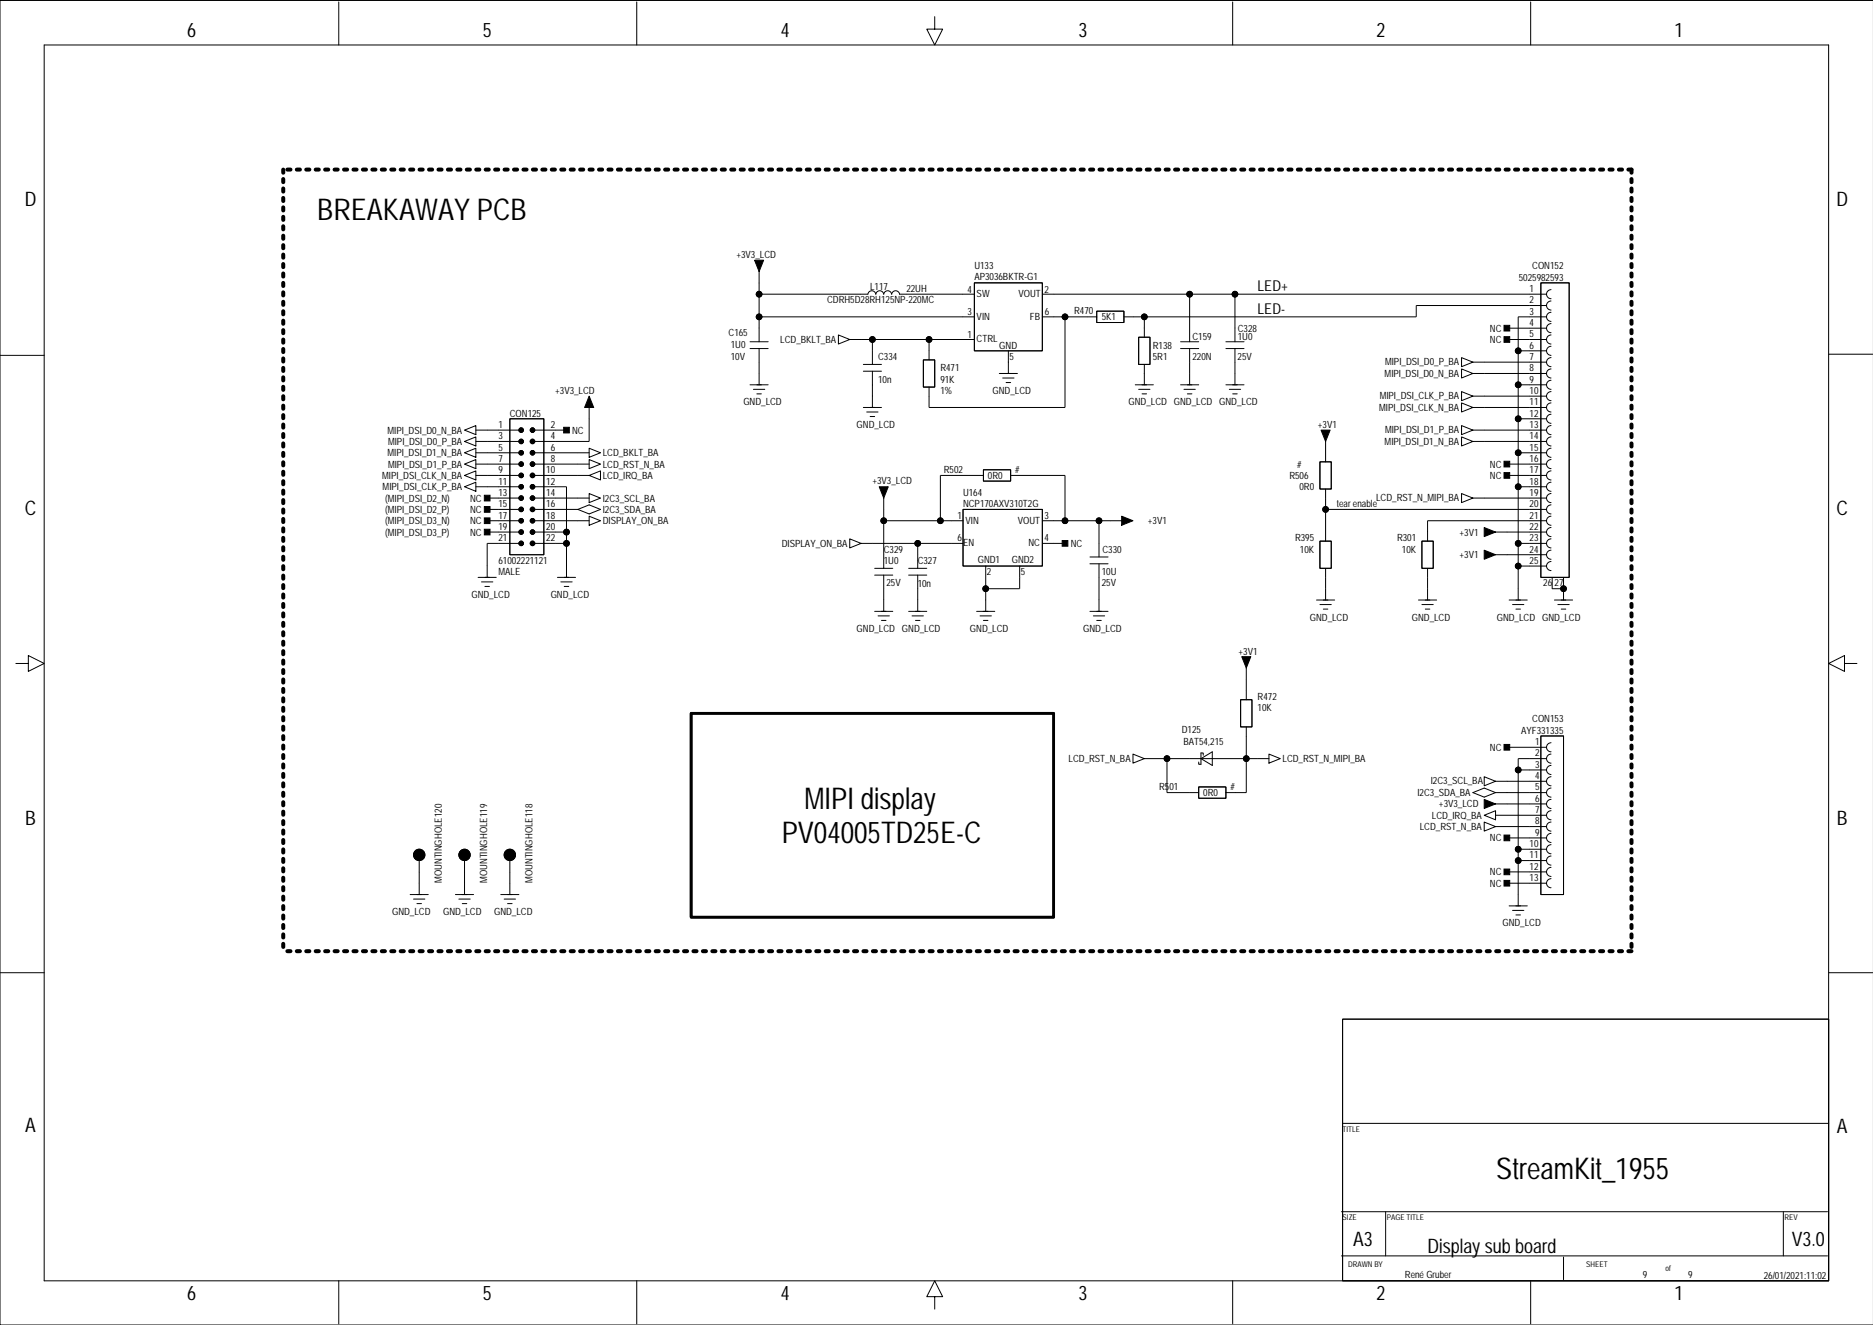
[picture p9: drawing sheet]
<svg xmlns="http://www.w3.org/2000/svg" width="420mm" height="297mm" viewBox="0 0 420 297" stroke-linecap="round" stroke-linejoin="round" font-family="sans-serif">
<defs><g id="words">
<g font-size="6.7">
<text x="71.1" y="49.3">BREAKAWAY PCB</text>
<text x="180.3" y="181.3">MIPI display</text>
<text x="175.2" y="188.9">PV04005TD25E-C</text>
<text x="335.4" y="264.3">StreamKit_1955</text>
</g>
<g font-size="4.5">
<text x="41.9" y="8.4">6</text>
<text x="108.2" y="8.4">5</text>
<text x="175" y="8.4">4</text>
<text x="241.8" y="8.4">3</text>
<text x="308.6" y="8.4">2</text>
<text x="375.3" y="8.4">1</text>
<text x="5.6" y="46.2">D</text>
<text x="411.6" y="46.2">D</text>
<text x="5.6" y="115.5">C</text>
<text x="411.6" y="115.5">C</text>
<text x="5.7" y="184.8">B</text>
<text x="411.7" y="184.8">B</text>
<text x="5.7" y="253.7">A</text>
<text x="411.7" y="253.9">A</text>
<text x="303.3" y="279.3">A3</text>
<text x="320" y="280.8">Display sub board</text>
<text x="401.6" y="279.3">V3.0</text>
<text x="41.9" y="291.5">6</text>
<text x="108.2" y="291.5">5</text>
<text x="175" y="291.5">4</text>
<text x="241.8" y="291.5">3</text>
<text x="308.6" y="291.5">2</text>
<text x="375.3" y="291.5">1</text>
</g>
<g font-size="3.4">
<text x="281.9" y="65.2">LED+</text>
<text x="281.9" y="70.3">LED-</text>
</g>
<g font-size="2.2">
<text x="165.1" y="57.8">+3V3_LCD</text>
<text x="195" y="65">L117</text>
<text x="203.2" y="65.5">22UH</text>
<text x="216.9" y="65.6">4</text>
<text x="218.4" y="60.4">U133</text>
<text x="218.4" y="62.9">AP3036BKTR-G1</text>
<text x="234.1" y="65.6">2</text>
<text x="340.4" y="62.9">5025982593</text>
<text x="342.8" y="65.5">1</text>
<text x="343.4" y="60.4">CON152</text>
<text x="185.4" y="68">CDRH5D28RH125NP-220MC</text>
<text x="216.9" y="70.7">3</text>
<text x="218.9" y="71.7">VIN</text>
<text x="218.9" y="66.6">SW</text>
<text x="228.3" y="66.6">VOUT</text>
<text x="230.8" y="71.7">FB</text>
<text x="234.1" y="70.7">6</text>
<text x="240.7" y="70.5">R470</text>
<text x="246.9" y="71.7">5K1</text>
<text x="342.8" y="68">2</text>
<text x="342.8" y="70.5">3</text>
<text x="163.3" y="75.4">C165</text>
<text x="174.9" y="76.8">LCD_BKLT_BA</text>
<text x="216.9" y="75.8">1</text>
<text x="218.9" y="76.8">CTRL</text>
<text x="267.3" y="76.3">C159</text>
<text x="277.4" y="74.4">C328</text>
<text x="277.4" y="76.3">1U0</text>
<text x="333.9" y="74.4">NC</text>
<text x="333.9" y="76.9">NC</text>
<text x="342.8" y="73.1">4</text>
<text x="342.8" y="75.6">5</text>
<text x="163.8" y="78.1">1U0</text>
<text x="163.8" y="80.6">10V</text>
<text x="196.8" y="80.7">C334</text>
<text x="210.8" y="83.2">R471</text>
<text x="224" y="78.3">GND</text>
<text x="226.3" y="80.6">5</text>
<text x="258.4" y="78.2">R138</text>
<text x="258.4" y="80.7">5R1</text>
<text x="267.3" y="80.7">220N</text>
<text x="277.4" y="80.6">25V</text>
<text x="310.4" y="81.9">MIPI_DSI_D0_P_BA</text>
<text x="342.8" y="78.2">6</text>
<text x="342.8" y="80.7">7</text>
<text x="342.8" y="83.2">8</text>
<text x="124.4" y="88.3">+3V3_LCD</text>
<text x="196.8" y="85.8">10n</text>
<text x="210.8" y="88.3">1%</text>
<text x="210.8" y="85.8">91K</text>
<text x="222.5" y="88.3">GND_LCD</text>
<text x="309.2" y="89.5">MIPI_DSI_CLK_P_BA</text>
<text x="310.3" y="84.4">MIPI_DSI_D0_N_BA</text>
<text x="342.8" y="85.8">9</text>
<text x="342.8" y="88.3">10</text>
<text x="111.7" y="95.9">1</text>
<text x="114.3" y="93.4">CON125</text>
<text x="123.4" y="95.9">2</text>
<text x="166.6" y="90.9">GND_LCD</text>
<text x="192" y="95.9">GND_LCD</text>
<text x="252.9" y="90.9">GND_LCD GND_LCD GND_LCD</text>
<text x="295.4" y="95.9">+3V1</text>
<text x="309.1" y="92.1">MIPI_DSI_CLK_N_BA</text>
<text x="342.8" y="90.9">11</text>
<text x="342.8" y="93.4">12</text>
<text x="342.8" y="95.9">13</text>
<text x="86.9" y="97.2">MIPI_DSI_D0_N_BA</text>
<text x="87" y="99.7">MIPI_DSI_D0_P_BA</text>
<text x="111.7" y="101">5</text>
<text x="111.7" y="98.5">3</text>
<text x="123.4" y="98.5">4</text>
<text x="123.4" y="101">6</text>
<text x="128.2" y="97.2">NC</text>
<text x="310.3" y="99.7">MIPI_DSI_D1_N_BA</text>
<text x="310.4" y="97.1">MIPI_DSI_D1_P_BA</text>
<text x="342.8" y="98.5">14</text>
<text x="342.8" y="101">15</text>
<text x="85.7" y="107.4">MIPI_DSI_CLK_N_BA</text>
<text x="86.9" y="102.3">MIPI_DSI_D1_N_BA</text>
<text x="87" y="104.8">MIPI_DSI_D1_P_BA</text>
<text x="111.7" y="106.1">9</text>
<text x="111.7" y="103.6">7</text>
<text x="122.4" y="106.1">10</text>
<text x="123.4" y="103.6">8</text>
<text x="135.1" y="102.3">LCD_BKLT_BA</text>
<text x="135.1" y="104.8">LCD_RST_N_BA</text>
<text x="135.1" y="107.3">LCD_IRQ_BA</text>
<text x="211.5" y="106">R502</text>
<text x="221.4" y="107.3">0R0</text>
<text x="227.5" y="106">#</text>
<text x="289" y="107.3">R506</text>
<text x="290.8" y="104.8">#</text>
<text x="333.9" y="107.4">NC</text>
<text x="333.9" y="104.8">NC</text>
<text x="342.8" y="103.6">16</text>
<text x="342.8" y="106.1">17</text>
<text x="85.8" y="109.9">MIPI_DSI_CLK_P_BA</text>
<text x="86.3" y="112.4">(MIPI_DSI_D2_N)</text>
<text x="105.4" y="112.4">NC</text>
<text x="111.7" y="113.7">15</text>
<text x="111.7" y="111.2">13</text>
<text x="111.7" y="108.6">11</text>
<text x="122.4" y="113.7">16</text>
<text x="122.4" y="111.2">14</text>
<text x="122.4" y="108.6">12</text>
<text x="135.1" y="112.4">I2C3_SCL_BA</text>
<text x="195.5" y="108.6">+3V3_LCD</text>
<text x="215.9" y="113.7">NCP170AXV310T2G</text>
<text x="215.9" y="111.2">U164</text>
<text x="291.3" y="109.8">0R0</text>
<text x="299.7" y="113.7">tear enable</text>
<text x="308.4" y="112.4">LCD_RST_N_MIPI_BA</text>
<text x="342.8" y="108.6">18</text>
<text x="342.8" y="111.2">19</text>
<text x="342.8" y="113.7">20</text>
<text x="86.3" y="115">(MIPI_DSI_D2_P)</text>
<text x="86.3" y="117.5">(MIPI_DSI_D3_N)</text>
<text x="105.4" y="115">NC</text>
<text x="105.4" y="117.5">NC</text>
<text x="111.7" y="118.8">19</text>
<text x="111.7" y="116.3">17</text>
<text x="122.4" y="116.3">18</text>
<text x="122.4" y="118.8">20</text>
<text x="135.1" y="115">I2C3_SDA_BA</text>
<text x="135.1" y="117.5">DISPLAY_ON_BA</text>
<text x="214.6" y="116.4">1</text>
<text x="216.4" y="117.4">VIN</text>
<text x="228.1" y="117.4">VOUT</text>
<text x="234.1" y="116.3">3</text>
<text x="257.3" y="117.5">+3V1</text>
<text x="342.8" y="116.3">21</text>
<text x="342.8" y="118.8">22</text>
<text x="86.3" y="120.1">(MIPI_DSI_D3_P)</text>
<text x="105.4" y="120.1">NC</text>
<text x="111.7" y="121.3">21</text>
<text x="122.4" y="121.3">22</text>
<text x="175.2" y="122.5">DISPLAY_ON_BA</text>
<text x="198.1" y="123.9">C329</text>
<text x="214.6" y="121.3">6</text>
<text x="215.9" y="122.5">EN</text>
<text x="230.5" y="122.5">NC</text>
<text x="234.1" y="121.3">4</text>
<text x="240" y="122.6">NC</text>
<text x="247.1" y="123.9">C330</text>
<text x="290.3" y="121.3">R395</text>
<text x="291.4" y="123.9">10K</text>
<text x="313.1" y="121.3">R301</text>
<text x="314.2" y="123.9">10K</text>
<text x="327.1" y="120.1">+3V1</text>
<text x="327.1" y="125.1">+3V1</text>
<text x="342.8" y="121.3">23</text>
<text x="342.8" y="123.9">24</text>
<text x="111.7" y="126.4">61002221121</text>
<text x="111.7" y="129">MALE</text>
<text x="198.1" y="126.4">1U0</text>
<text x="198.7" y="131.4">25V</text>
<text x="205.7" y="126.4">C327</text>
<text x="205.7" y="131.5">10n</text>
<text x="219.2" y="126.3">GND1</text>
<text x="221.2" y="129">2</text>
<text x="226.8" y="126.3">GND2</text>
<text x="228.8" y="129">5</text>
<text x="247" y="128.9">10U</text>
<text x="247" y="131.4">25V</text>
<text x="342.8" y="126.4">25</text>
<text x="345.9" y="131.4">26</text>
<text x="348.4" y="131.4">27</text>
<text x="105.7" y="134">GND_LCD</text>
<text x="123.4" y="134">GND_LCD</text>
<text x="192" y="141.6">GND_LCD GND_LCD</text>
<text x="217.4" y="141.6">GND_LCD</text>
<text x="242.8" y="141.6">GND_LCD</text>
<text x="293.6" y="139.1">GND_LCD</text>
<text x="316.4" y="139.1">GND_LCD</text>
<text x="335.5" y="139.1">GND_LCD GND_LCD</text>
<text x="277.6" y="146.7">+3V1</text>
<text x="281.9" y="159.4">10K</text>
<text x="281.9" y="156.9">R472</text>
<text x="343.4" y="162">CON153</text>
<text x="264.9" y="164.4">D125</text>
<text x="265.2" y="167">BAT54,215</text>
<text x="340.9" y="164.5">AYF331335</text>
<text x="344.1" y="167">1</text>
<text x="239.5" y="170.8">LCD_RST_N_BA</text>
<text x="287.5" y="170.9">LCD_RST_N_MIPI_BA</text>
<text x="333.9" y="168.3">NC</text>
<text x="344.1" y="169.6">2</text>
<text x="344.1" y="172.1">3</text>
<text x="259.8" y="177.1">R501</text>
<text x="269.7" y="178.4">0R0</text>
<text x="275.8" y="177.1">#</text>
<text x="317.7" y="178.5">I2C3_SDA_BA</text>
<text x="320.7" y="175.9">I2C3_SCL_BA</text>
<text x="344.1" y="174.7">4</text>
<text x="344.1" y="177.2">5</text>
<text x="344.1" y="179.7">6</text>
<text x="320.9" y="183.5">LCD_IRQ_BA</text>
<text x="322.5" y="181">+3V3_LCD</text>
<text x="344.1" y="182.3">7</text>
<text x="344.1" y="184.8">8</text>
<text x="318.2" y="186">LCD_RST_N_BA</text>
<text x="333.9" y="188.6">NC</text>
<text x="342.8" y="189.9">10</text>
<text x="344.1" y="187.4">9</text>
<text x="99" y="198" transform="rotate(-90 99 198)">MOUNTINGHOLE120</text>
<text x="109.2" y="198" transform="rotate(-90 109.2 198)">MOUNTINGHOLE119</text>
<text x="119.3" y="198" transform="rotate(-90 119.3 198)">MOUNTINGHOLE118</text>
<text x="333.9" y="196.2">NC</text>
<text x="342.8" y="192.4">11</text>
<text x="342.8" y="195">12</text>
<text x="342.8" y="197.5">13</text>
<text x="333.9" y="198.8">NC</text>
<text x="87.9" y="205.1">GND_LCD</text>
<text x="99.3" y="205.1">GND_LCD</text>
<text x="110.7" y="205.1">GND_LCD</text>
<text x="336.8" y="207.7">GND_LCD</text>
<text x="314.9" y="286.4">René Gruber</text>
<text x="368.2" y="286.4">9</text>
<text x="378.4" y="286.4">9</text>
<text x="395.3" y="286.6">26/01/2021:11:02</text>
</g>
<g font-size="1.8">
<text x="300.9" y="253.7">TITLE</text>
<text x="300.9" y="273.5">SIZE</text>
<text x="310.8" y="273.5">PAGE TITLE</text>
<text x="400" y="273.5">REV</text>
<text x="302.2" y="284">DRAWN BY</text>
<text x="355.5" y="284">SHEET</text>
<text x="373.3" y="284.9">of</text>
</g>
</g></defs>
<g fill="none" stroke="#000" stroke-width=".22">
<path d="M9.9 10.1h400v277h-400zM75.9 .4v9.7M142.7 .4v9.7M209.5 3.7v2.8h1.8l-1.8 3.6-1.8-3.6h1.8M276.3 .4v9.7M343.1 .4v9.7M419.9 .1h-419.9v296.9h419.9M0 79.7h9.9M168.1 78.1h4.1M168.1 76.6h4.1M170.1 66h24.4a.9 .9 0 0 1 .9-.8 .9 .9 0 0 1 .9 .8 .9 .9 0 0 1 .9-.8 .9 .9 0 0 1 .9 .8 .9 .9 0 0 1 .9-.8 .9 .9 0 0 1 .9 .8 .9 .9 0 0 1 .8-.8 .9 .9 0 0 1 .9 .8h16.8M170.1 60.9v15.7"/>
<path d="M170.1 78.1v8.2M170.1 71h48.3M187.9 75.1l2.6 1-2.6 1zM190.5 76.1h27.9M195.5 76.1v5.6M208.2 76.1v4.6M218.4 63.4h15.2v15.2h-15.2zM226 78.6v5.1M233.6 66h113M233.6 71h12.2M238.7 71v20.3h-30.5v-4.5M245.8 69.8h6.1v2.5h-6.1z"/>
<path d="M255.2 75.6h2.6v6.1h-2.6zM256.5 71v4.6M264.6 78.1h4.1M264.6 76.6h4.1M266.6 66v10.6M266.6 78.1v8.2M274.8 78.1h4M274.8 76.6h4M276.8 66v10.6M276.8 78.1v8.2M337.7 73.6h8.9M337.7 76.1h8.9"/>
<path d="M340.3 78.6h6.3M345.4 63.4h6.3v66h-6.3zM346.6 68.5h-29.2v2.5h-65.5M346.6 71h-6.3v63.5M347.6 64.9a1.02 1.02 0 0 0-1 1.1 1.02 1.02 0 0 0 1 1M347.6 67.5a1.02 1.02 0 0 0-1 1 1.02 1.02 0 0 0 1 1M347.6 72.6a1.02 1.02 0 0 0-1 1 1.02 1.02 0 0 0 1 1M347.6 75.1a1.02 1.02 0 0 0-1 1 1.02 1.02 0 0 0 1 1M347.6 77.6a1.02 1.02 0 0 0-1 1 1.02 1.02 0 0 0 1 1.1M347.6 70a1.02 1.02 0 0 0-1 1 1.02 1.02 0 0 0 1 1M409.9 79.4h9.9M104.1 96.4l2.6-1v2z"/>
<path d="M104.1 99l2.6-1.1v2.1zM106.7 99h10.1M106.7 96.4h10.1M114.3 93.9h7.6v30.5h-7.6zM119.4 96.4h7.6M132.1 91.3v7.7h-12.7M168.1 86.3h4.1M168.9 87.3h2.5M169.6 88.3h1M193.5 91.3h4.1M193.5 83.2h4.1M193.5 81.7h4.1"/>
<path d="M194.3 92.4h2.5M195 93.4h1M195.5 83.2v8.1M207 80.7h2.5v6.1h-2.5zM224 83.7h4M224.7 84.7h2.6M225.5 85.8h1M226 81.2h.1M254.5 86.3h4M255.2 87.3h2.6M256 88.3h1M256.5 83.7h.1"/>
<path d="M256.5 81.7v4.6M264.6 86.3h4.1M265.4 87.3h2.5M266.1 88.3h1M274.8 86.3h4M275.5 87.3h2.6M276.3 88.3h1M297.1 99v4.5M327.6 82.7l2.5 1-2.5 1zM327.6 95.4l2.5 1-2.5 1zM327.6 87.8l2.5 1-2.5 1zM327.6 80.2l2.5 1-2.5 1z"/>
<path d="M327.6 97.9l2.5 1.1-2.5 1zM327.6 90.3l2.5 1-2.5 1.1zM330.1 91.3h16.5M330.1 88.8h16.5M330.1 81.2h16.5M330.1 83.7h16.5M330.1 99h16.5M330.1 96.4h16.5M340.3 86.3h6.3M340.3 93.9h6.3M347.6 80.2a1.02 1.02 0 0 0-1 1 1.02 1.02 0 0 0 1 1M347.6 82.7a1.02 1.02 0 0 0-1 1 1.02 1.02 0 0 0 1 1"/>
<path d="M347.6 85.3a1.02 1.02 0 0 0-1 1 1.02 1.02 0 0 0 1 1M347.6 87.8a1.02 1.02 0 0 0-1 1 1.02 1.02 0 0 0 1 1M347.6 90.3a1.02 1.02 0 0 0-1 1 1.02 1.02 0 0 0 1 1.1M347.6 92.9a1.02 1.02 0 0 0-1 1 1.02 1.02 0 0 0 1 1M347.6 95.4a1.02 1.02 0 0 0-1 1 1.02 1.02 0 0 0 1 1M347.6 97.9a1.02 1.02 0 0 0-1 1.1 1.02 1.02 0 0 0 1 1M104.1 101.5l2.6-1v2zM104.1 106.6l2.6-1v2zM104.1 109.1l2.6-1v2zM104.1 104l2.6-1v2.1zM106.7 106.6h10.1M106.7 104h10.1"/>
<path d="M106.7 101.5h10.1M106.7 109.1h10.1M109.2 111.7h7.6M109.2 114.2h7.6M109.2 119.3h7.6M109.2 116.7h7.6M119.4 111.7h12.7M119.4 106.6h12.7M119.4 104h12.7M119.4 109.1h7.6v20.3M119.4 101.5h12.7M119.4 114.2h10.1"/>
<path d="M119.4 119.3h7.6M119.4 116.7h12.7M129.5 114.2l2.6-1 2.5 1-2.5 1zM132.1 100.5l2.5 1-2.5 1zM132.1 103l2.5 1-2.5 1.1zM132.1 106.6l2.5-1v2zM132.1 110.6l2.5 1.1-2.5 1zM132.1 115.7l2.5 1-2.5 1.1zM198.1 116.7h17.8M198.1 111.7v15.7M215.9 114.2h17.7v12.7h-17.7zM220.4 105.3h6.1v2.6h-6.1z"/>
<path d="M220.4 106.6h-9.6v10.1M226.5 106.6h12.2v10.1M233.6 116.7h17.8M246.3 116.7v8.2M295.8 103.5h2.6v6.1h-2.6zM297.1 101.5h.1M297.1 114.2h49.5M297.1 109.6v11.7M327.6 110.6l2.5 1.1-2.5 1zM330.1 111.7h16.5M335.2 119.3h11.4M337.7 106.6h8.9"/>
<path d="M337.7 104h8.9M340.3 101.5h6.3M340.3 109.1h6.3M346.6 116.7h-26.6v4.6M347.6 100.5a1.02 1.02 0 0 0-1 1 1.02 1.02 0 0 0 1 1M347.6 103a1.02 1.02 0 0 0-1 1 1.02 1.02 0 0 0 1 1.1M347.6 105.6a1.02 1.02 0 0 0-1 1 1.02 1.02 0 0 0 1 1M347.6 108.1a1.02 1.02 0 0 0-1 1 1.02 1.02 0 0 0 1 1M347.6 110.6a1.02 1.02 0 0 0-1 1.1 1.02 1.02 0 0 0 1 1M347.6 113.2a1.02 1.02 0 0 0-1 1 1.02 1.02 0 0 0 1 1M347.6 115.7a1.02 1.02 0 0 0-1 1 1.02 1.02 0 0 0 1 1.1M347.6 118.3a1.02 1.02 0 0 0-1 1 1.02 1.02 0 0 0 1 1"/>
<path d="M107.2 129.4h4M107.9 130.5h2.6M108.7 131.5h1M116.8 121.8h-7.6v7.6M119.4 121.8h7.6M124.9 129.4h4.1M125.7 130.5h2.5M126.5 131.5h1M190.5 120.8l2.5 1-2.5 1zM193 121.8h22.9M196 128.9h4.1M196 127.4h4.1"/>
<path d="M196 137.1h4.1M196.8 138.1h2.5M197.6 139.1h1M198.1 128.9v8.2M203.7 128.9h4M203.7 127.4h4M203.7 137.1h4M204.4 138.1h2.6M205.2 139.1h1M205.7 121.8v5.6M205.7 128.9v8.2M218.9 137.1h4.1"/>
<path d="M219.7 138.1h2.5M220.4 139.1h1M220.9 126.9v10.2M228.5 126.9v5.1h-7.6M233.6 121.8h5.1M244.3 126.4h4.1M244.3 124.9h4.1M244.3 137.1h4.1M245.1 138.1h2.5M245.8 139.1h1M246.3 126.4v10.7M295.1 134.5h4"/>
<path d="M295.8 121.3h2.6v6.1h-2.6zM295.8 135.5h2.6M296.6 136.5h1M297.1 127.4v7.1M317.9 134.5h4.1M318.7 121.3h2.5v6.1h-2.5zM318.7 135.5h2.5M319.5 136.5h1M320 127.4v7.1M335.2 124.4h11.4M338.3 134.5h4M339 135.5h2.6"/>
<path d="M339.8 136.5h1M340.3 121.8h6.3M340.3 126.9h6.3M347.6 120.8a1.02 1.02 0 0 0-1 1 1.02 1.02 0 0 0 1 1M347.6 123.3a1.02 1.02 0 0 0-1 1.1 1.02 1.02 0 0 0 1 1M347.6 125.9a1.02 1.02 0 0 0-1 1 1.02 1.02 0 0 0 1 1M347.9 129.4v2.6h2.5M348.4 134.5h4.1M349.2 135.5h2.5M349.9 136.5h1M350.4 132h.1M350.4 129.4v5.1"/>
<path d="M3.6 148.7h2.7v-1.7l3.6 1.7-3.6 1.8v-1.8M278.1 156.9h2.5v6.1h-2.5zM279.3 149.8v7.1M413.4 148.7v-1.7l-3.5 1.7 3.5 1.8v-1.8h2.8M253.9 169.1l2.6 1-2.6 1zM256.5 170.1h27.9M261.6 170.1v7.6h7.1M268.7 176.4h6.1v2.6h-6.1zM269.2 170.1l2.5-1.6v3.1zM269.7 169.3v-.5h-.5v2.5h-.5v-.5M279.3 163v14.7h-4.5M284.4 169.1l2.6 1-2.6 1z"/>
<path d="M330.1 177.7l2.6-1 2.5 1-2.5 1zM332.7 174.1l2.5 1-2.5 1.1zM335.2 175.1h11.4M335.2 177.7h11.4M337.7 167.5h8.9M340.3 172.6h6.3M345.4 165h5v35.5h-5zM346.6 170.1h-6.3v33M347.6 166.5a1.02 1.02 0 0 0-1 1 1.02 1.02 0 0 0 1 1M347.6 169.1a1.02 1.02 0 0 0-1 1 1.02 1.02 0 0 0 1 1M347.6 174.1a1.02 1.02 0 0 0-1 1 1.02 1.02 0 0 0 1 1.1M347.6 176.7a1.02 1.02 0 0 0-1 1 1.02 1.02 0 0 0 1 1"/>
<path d="M347.6 179.2a1.02 1.02 0 0 0-1 1 1.02 1.02 0 0 0 1 1M347.6 171.6a1.02 1.02 0 0 0-1 1 1.02 1.02 0 0 0 1 1M94 192.9h.1M94 192.9v7.6M104.1 192.9h.1M104.1 192.9v7.6M114.3 192.9h.1M114.3 192.9v7.6M332.7 184.3l2.5 1-2.5 1zM332.7 182.8l2.5-1.1v2.1zM335.2 185.3h11.4M335.2 182.8h11.4"/>
<path d="M335.2 180.2h11.4M337.7 187.8h8.9M337.7 195.5h8.9M337.7 198h8.9M340.3 192.9h6.3M340.3 190.4h6.3M347.6 181.7a1.02 1.02 0 0 0-1 1.1 1.02 1.02 0 0 0 1 1M347.6 184.3a1.02 1.02 0 0 0-1 1 1.02 1.02 0 0 0 1 1M347.6 186.8a1.02 1.02 0 0 0-1 1 1.02 1.02 0 0 0 1 1.1M347.6 189.4a1.02 1.02 0 0 0-1 1 1.02 1.02 0 0 0 1 1M347.6 191.9a1.02 1.02 0 0 0-1 1 1.02 1.02 0 0 0 1 1M347.6 194.4a1.02 1.02 0 0 0-1 1.1 1.02 1.02 0 0 0 1 1"/>
<path d="M347.6 197a1.02 1.02 0 0 0-1 1 1.02 1.02 0 0 0 1 1M0 218.1h9.9M91.9 200.5h4.1M92.7 201.6h2.5M93.5 202.6h1M102.1 200.5h4M102.8 201.6h2.6M103.6 202.6h1M112.2 200.5h4.1M113 201.6h2.5M113.8 202.6h1M338.3 203.1h4"/>
<path d="M339 204.1h2.6M339.8 205.1h1M409.9 218.1h9.9M300.9 228.5h109v58.6h-109zM300.9 251.8h109M300.7 271.6h108.9M310.6 271.6v9.9M399.7 271.6v9.9M75.9 287.1v9.7M142.7 287.1v9.7M209.5 290.7h1.8l-1.8-3.6-1.8 3.6h1.8v2.8M276.3 287.1v9.7"/>
<path d="M300.7 281.5h108.9M343.1 287.1v9.7M350.4 281.8v5.1"/>
<circle cx="170.1" cy="71" r=".63"/>
<circle cx="170.1" cy="66" r=".63"/>
<circle cx="195.5" cy="76.1" r=".63"/>
<circle cx="208.2" cy="76.1" r=".63"/>
<circle cx="238.7" cy="71" r=".63"/>
<circle cx="256.5" cy="71" r=".63"/>
<circle cx="266.6" cy="66" r=".63"/>
<circle cx="276.8" cy="66" r=".63"/>
<circle cx="340.3" cy="78.6" r=".63"/>
<circle cx="116.8" cy="99" r=".51"/>
<circle cx="116.8" cy="96.4" r=".51"/>
<circle cx="119.4" cy="99" r=".51"/>
<circle cx="119.4" cy="96.4" r=".51"/>
<circle cx="340.3" cy="93.9" r=".63"/>
<circle cx="340.3" cy="86.3" r=".63"/>
<circle cx="116.8" cy="114.2" r=".51"/>
<circle cx="116.8" cy="106.6" r=".51"/>
<circle cx="116.8" cy="119.3" r=".51"/>
<circle cx="116.8" cy="101.5" r=".51"/>
<circle cx="116.8" cy="104" r=".51"/>
<circle cx="116.8" cy="116.7" r=".51"/>
<circle cx="116.8" cy="111.7" r=".51"/>
<circle cx="116.8" cy="109.1" r=".51"/>
<circle cx="119.4" cy="106.6" r=".51"/>
<circle cx="119.4" cy="114.2" r=".51"/>
<circle cx="119.4" cy="119.3" r=".51"/>
<circle cx="119.4" cy="101.5" r=".51"/>
<circle cx="119.4" cy="104" r=".51"/>
<circle cx="119.4" cy="116.7" r=".51"/>
<circle cx="119.4" cy="109.1" r=".51"/>
<circle cx="119.4" cy="111.7" r=".51"/>
<circle cx="127" cy="119.3" r=".63"/>
<circle cx="198.1" cy="116.7" r=".63"/>
<circle cx="210.8" cy="116.7" r=".63"/>
<circle cx="238.7" cy="116.7" r=".63"/>
<circle cx="246.3" cy="116.7" r=".63"/>
<circle cx="297.1" cy="114.2" r=".63"/>
<circle cx="340.3" cy="109.1" r=".63"/>
<circle cx="340.3" cy="101.5" r=".63"/>
<circle cx="116.8" cy="121.8" r=".51"/>
<circle cx="119.4" cy="121.8" r=".51"/>
<circle cx="127" cy="121.8" r=".63"/>
<circle cx="205.7" cy="121.8" r=".63"/>
<circle cx="220.9" cy="132" r=".63"/>
<circle cx="340.3" cy="126.9" r=".63"/>
<circle cx="340.3" cy="121.8" r=".63"/>
<circle cx="350.4" cy="132" r=".63"/>
<circle cx="261.6" cy="170.1" r=".63"/>
<circle cx="279.3" cy="170.1" r=".63"/>
<circle cx="340.3" cy="172.6" r=".63"/>
<circle cx="94" cy="191.7" r="1.27"/>
<circle cx="104.1" cy="191.7" r="1.27"/>
<circle cx="114.3" cy="191.7" r="1.27"/>
<circle cx="340.3" cy="192.9" r=".63"/>
<circle cx="340.3" cy="190.4" r=".63"/>
</g>
<path d="M63.5 38v175.2M365.7 38h-302.2M365.7 38v175.2M365.7 213.2h-302.2" fill="none" stroke="#000" stroke-width=".9" stroke-dasharray=".7 1.4"/>
<path d="M154.9 159.9h81.3v45.7h-81.3z" fill="none" stroke="#000" stroke-width=".6"/>
<g fill="#000" stroke="#000" stroke-width=".22">
<path d="M169.1 58.3h2.1l-1.1 2.6z" fill-rule="evenodd"/>
<path d="M337.1 72.9h1.3v1.3h-1.3z" fill-rule="evenodd"/>
<path d="M337.1 75.5h1.3v1.2h-1.3z" fill-rule="evenodd"/>
<path d="M126.3 95.8h1.3v1.3h-1.3z" fill-rule="evenodd"/>
<path d="M132.1 88.8l1 2.5h-2.1z" fill-rule="evenodd"/>
<path d="M296.1 96.4h2l-1 2.6z" fill-rule="evenodd"/>
<path d="M108.6 111h1.2v1.3h-1.2z" fill-rule="evenodd"/>
<path d="M108.6 113.6h1.2v1.2h-1.2z" fill-rule="evenodd"/>
<path d="M108.6 116.1h1.2v1.3h-1.2z" fill-rule="evenodd"/>
<path d="M108.6 118.6h1.2v1.3h-1.2z" fill-rule="evenodd"/>
<path d="M197.1 109.1h2l-1 2.6z" fill-rule="evenodd"/>
<path d="M251.4 115.7l2.5 1-2.5 1.1z" fill-rule="evenodd"/>
<path d="M332.7 118.3l2.5 1-2.5 1z" fill-rule="evenodd"/>
<path d="M337.1 105.9h1.3v1.3h-1.3z" fill-rule="evenodd"/>
<path d="M337.1 103.4h1.3v1.3h-1.3z" fill-rule="evenodd"/>
<path d="M238.1 121.2h1.2v1.3h-1.2z" fill-rule="evenodd"/>
<path d="M332.7 123.3l2.5 1.1-2.5 1z" fill-rule="evenodd"/>
<path d="M278.3 147.2h2.1l-1.1 2.6z" fill-rule="evenodd"/>
<path d="M337.1 166.9h1.3v1.3h-1.3z" fill-rule="evenodd"/>
<path d="M332.7 179.2l2.5 1-2.5 1z" fill-rule="evenodd"/>
<path d="M337.1 187.2h1.3v1.3h-1.3z" fill-rule="evenodd"/>
<path d="M337.1 194.8h1.3v1.3h-1.3z" fill-rule="evenodd"/>
<path d="M337.1 197.4h1.3v1.2h-1.3z" fill-rule="evenodd"/>
<circle cx="170.1" cy="71" r=".63"/>
<circle cx="170.1" cy="66" r=".63"/>
<circle cx="195.5" cy="76.1" r=".63"/>
<circle cx="208.2" cy="76.1" r=".63"/>
<circle cx="238.7" cy="71" r=".63"/>
<circle cx="256.5" cy="71" r=".63"/>
<circle cx="266.6" cy="66" r=".63"/>
<circle cx="276.8" cy="66" r=".63"/>
<circle cx="340.3" cy="78.6" r=".63"/>
<circle cx="116.8" cy="99" r=".51"/>
<circle cx="116.8" cy="96.4" r=".51"/>
<circle cx="119.4" cy="99" r=".51"/>
<circle cx="119.4" cy="96.4" r=".51"/>
<circle cx="340.3" cy="93.9" r=".63"/>
<circle cx="340.3" cy="86.3" r=".63"/>
<circle cx="116.8" cy="114.2" r=".51"/>
<circle cx="116.8" cy="106.6" r=".51"/>
<circle cx="116.8" cy="119.3" r=".51"/>
<circle cx="116.8" cy="101.5" r=".51"/>
<circle cx="116.8" cy="104" r=".51"/>
<circle cx="116.8" cy="116.7" r=".51"/>
<circle cx="116.8" cy="111.7" r=".51"/>
<circle cx="116.8" cy="109.1" r=".51"/>
<circle cx="119.4" cy="106.6" r=".51"/>
<circle cx="119.4" cy="114.2" r=".51"/>
<circle cx="119.4" cy="119.3" r=".51"/>
<circle cx="119.4" cy="101.5" r=".51"/>
<circle cx="119.4" cy="104" r=".51"/>
<circle cx="119.4" cy="116.7" r=".51"/>
<circle cx="119.4" cy="109.1" r=".51"/>
<circle cx="119.4" cy="111.7" r=".51"/>
<circle cx="127" cy="119.3" r=".63"/>
<circle cx="198.1" cy="116.7" r=".63"/>
<circle cx="210.8" cy="116.7" r=".63"/>
<circle cx="238.7" cy="116.7" r=".63"/>
<circle cx="246.3" cy="116.7" r=".63"/>
<circle cx="297.1" cy="114.2" r=".63"/>
<circle cx="340.3" cy="109.1" r=".63"/>
<circle cx="340.3" cy="101.5" r=".63"/>
<circle cx="116.8" cy="121.8" r=".51"/>
<circle cx="119.4" cy="121.8" r=".51"/>
<circle cx="127" cy="121.8" r=".63"/>
<circle cx="205.7" cy="121.8" r=".63"/>
<circle cx="220.9" cy="132" r=".63"/>
<circle cx="340.3" cy="126.9" r=".63"/>
<circle cx="340.3" cy="121.8" r=".63"/>
<circle cx="350.4" cy="132" r=".63"/>
<circle cx="261.6" cy="170.1" r=".63"/>
<circle cx="279.3" cy="170.1" r=".63"/>
<circle cx="340.3" cy="172.6" r=".63"/>
<circle cx="94" cy="191.7" r="1.27"/>
<circle cx="104.1" cy="191.7" r="1.27"/>
<circle cx="114.3" cy="191.7" r="1.27"/>
<circle cx="340.3" cy="192.9" r=".63"/>
<circle cx="340.3" cy="190.4" r=".63"/>
</g>
<use href="#words"/>
</svg>
